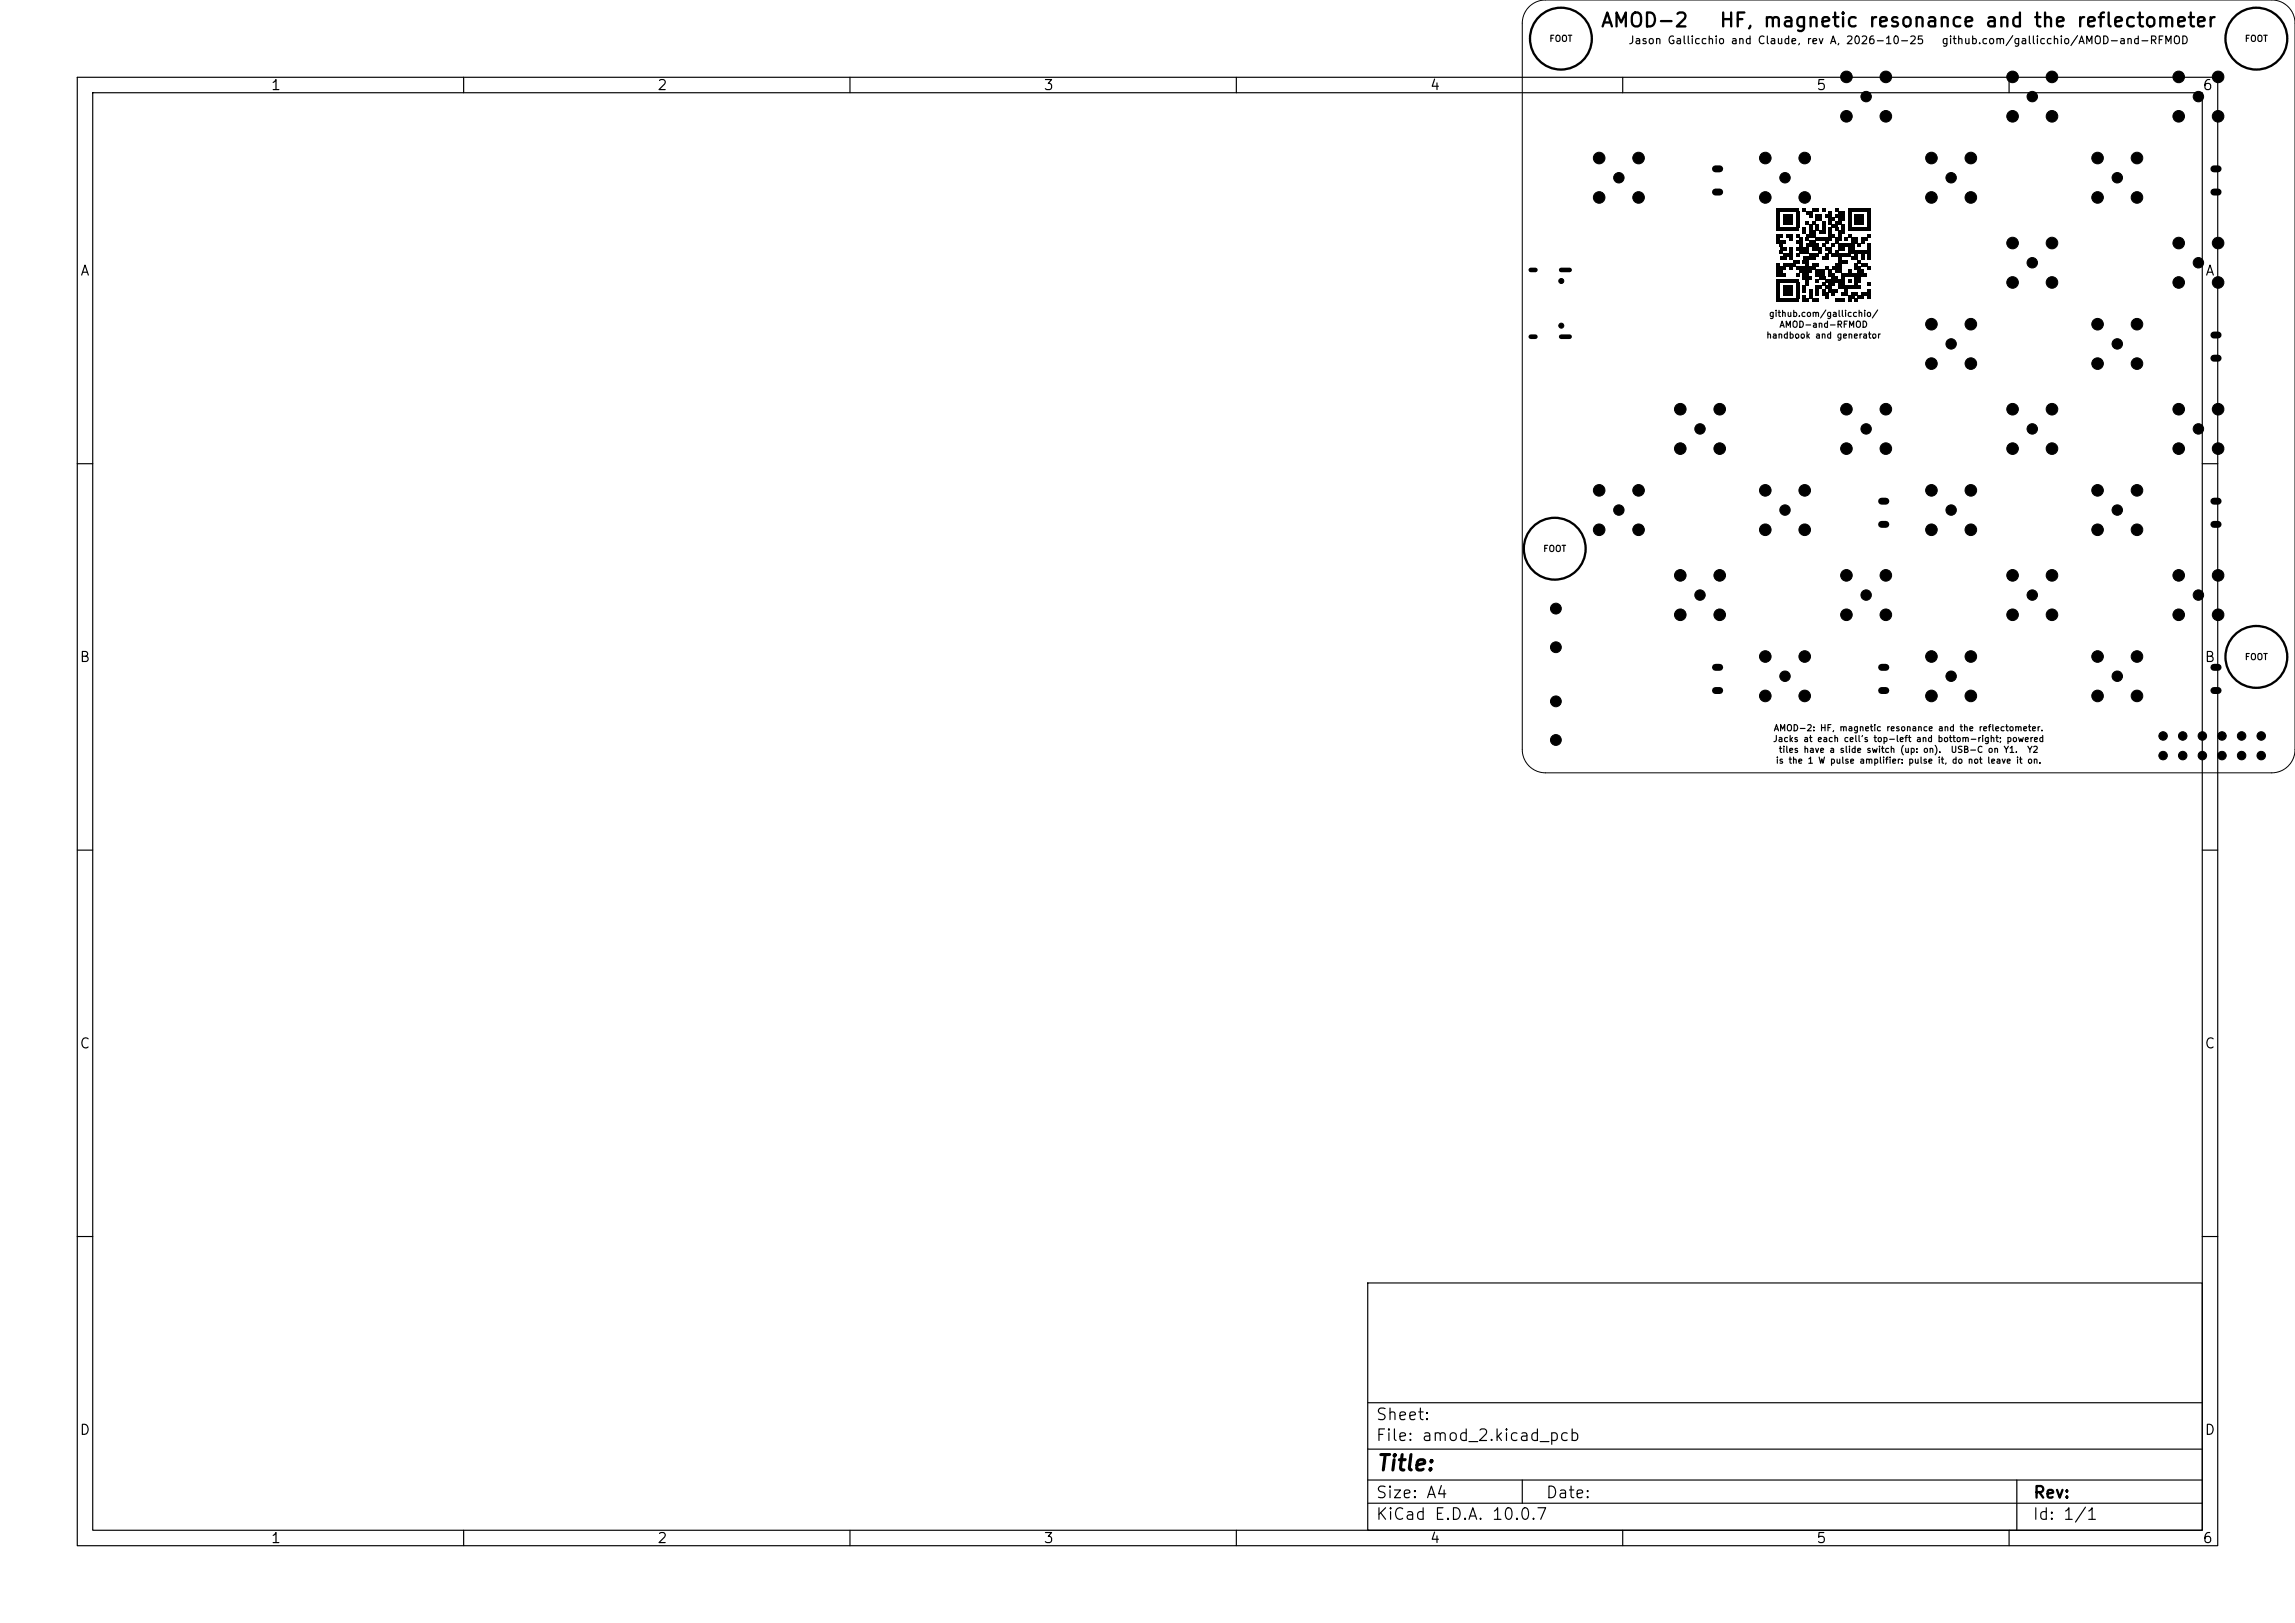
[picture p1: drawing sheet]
<svg xmlns="http://www.w3.org/2000/svg" width="297mm" height="210mm" viewBox="0 0 297 210" stroke-linecap="round" stroke-linejoin="round" font-family="sans-serif">
<defs><g id="words">
<text font-size="2" x="178" y="190.8">Title:</text>
<g font-size="1.8">
<text x="207.1" y="4">AMOD-2</text>
<text x="222.4" y="4">HF, magnetic resonance and the reflectometer</text>
</g>
<g font-size="1.5">
<text x="178" y="184.1">Sheet:</text>
<text x="178" y="186.8">File: amod_2.kicad_pcb</text>
<text x="178" y="197">KiCad E.D.A. 10.0.7</text>
<text x="178" y="194.2">Size: A4</text>
<text x="200" y="194.2">Date:</text>
<text x="263" y="197">Id: 1/1</text>
<text x="263" y="194.2">Rev:</text>
</g>
<g font-size="1.3">
<text x="35" y="12">1</text>
<text x="85" y="12">2</text>
<text x="135" y="12">3</text>
<text x="185" y="12">4</text>
<text x="235" y="12">5</text>
<text x="285" y="12">6</text>
<text x="10.3" y="36">A</text>
<text x="285.3" y="36">A</text>
<text x="10.2" y="86">B</text>
<text x="285.2" y="86">B</text>
<text x="10.2" y="136">C</text>
<text x="285.2" y="136">C</text>
<text x="10.2" y="186">D</text>
<text x="285.2" y="186">D</text>
<text x="35" y="200">1</text>
<text x="85" y="200">2</text>
<text x="135" y="200">3</text>
<text x="185" y="200">4</text>
<text x="235" y="200">5</text>
<text x="285" y="200">6</text>
</g>
<g font-size="1">
<text x="210.7" y="6">Jason Gallicchio and Claude, rev A, 2026-10-25</text>
<text x="251.2" y="6">github.com/gallicchio/AMOD-and-RFMOD</text>
</g>
<g font-size=".8">
<text x="200.4" y="5.6">FOOT</text>
<text x="290.4" y="5.6">FOOT</text>
<text x="228.9" y="41.2">github.com/gallicchio/</text>
<text x="228.5" y="44">handbook and generator</text>
<text x="230.2" y="42.6">AMOD-and-RFMOD</text>
<text x="199.6" y="71.6">FOOT</text>
<text x="290.4" y="85.6">FOOT</text>
<text x="229.5" y="94.8">AMOD-2: HF, magnetic resonance and the reflectometer.</text>
<text x="229.4" y="96.2">Jacks at each cell's top-left and bottom-right; powered</text>
<text x="229.7" y="99">is the 1 W pulse amplifier: pulse it, do not leave it on.</text>
<text x="230.1" y="97.6">tiles have a slide switch (up: on).</text>
<text x="252.4" y="97.6">USB-C on Y1.</text>
<text x="262.3" y="97.6">Y2</text>
</g>
</g></defs>
<g fill="none" stroke="#000" stroke-width=".15">
<path d="M10 10h277v190h-277zM12 12h273v186h-273zM60 10v2M110 10v2M160 10v2M210 10v2M260 10v2M10 60h2M285 60h2M10 110h2M285 110h2M10 160h2"/>
<path d="M177 166h108v32h-108zM285 160h2M60 198v2M110 198v2M160 198v2M177 194.5h108M177 191.5h108M177 187.5h108M177 181.5h108M197 191.5v3M210 198v2M260 198v2"/>
<path d="M261 191.5v6.5"/>
</g>
<g fill="none" stroke="#000" stroke-width=".3">
<circle cx="202" cy="5" r="4"/>
<circle cx="292" cy="5" r="4"/>
<circle cx="201.2" cy="71" r="4"/>
<circle cx="292" cy="85" r="4"/>
</g>
<g fill="#000">
<path d="M229.9 27.3h.4v.5h-.4zM229.9 27.8h.4v.4h-.4zM229.9 28.2h.4v.4h-.4zM229.9 28.6h.4v.4h-.4zM229.9 29h.4v.4h-.4zM229.9 30.7h.4v.4h-.4zM229.9 34h.4v.5h-.4zM229.9 36.6h.4v.4h-.4zM229.9 37h.4v.4h-.4zM229.9 37.4h.4v.4h-.4zM229.9 37.8h.4v.5h-.4zM229.9 38.3h.4v.4h-.4z"/>
<path d="M229.9 30.3h.9v.4h-.9zM230.3 31.5h.5v.4h-.5zM230.3 32.4h.5v.4h-.5zM229.9 34.9h.9v.4h-.9zM229.9 31.1h1.3v.4h-1.3zM230.3 31.9h.9v.5h-.9zM230.3 33.2h.9v.4h-.9zM229.9 34.5h1.3v.4h-1.3zM229.9 35.3h1.3v.4h-1.3zM230.8 27.8h1.2v.4h-1.2zM230.8 28.2h1.2v.4h-1.2zM230.8 28.6h1.2v.4h-1.2z"/>
<path d="M231.2 30.3h.8v.4h-.8zM231.6 30.7h.4v.4h-.4zM231.6 31.9h.4v.5h-.4zM231.6 32.4h.4v.4h-.4zM230.8 32.8h1.2v.4h-1.2zM231.6 33.2h.4v.4h-.4zM231.6 34.5h.4v.4h-.4zM230.8 37h1.2v.4h-1.2zM230.8 37.4h1.2v.4h-1.2zM230.8 37.8h1.2v.5h-1.2zM230.8 34h1.6v.5h-1.6zM229.9 26.9h3v.4h-3z"/>
<path d="M232.4 27.3h.5v.5h-.5zM232.4 27.8h.5v.4h-.5zM232.4 28.2h.5v.4h-.5zM232.4 28.6h.5v.4h-.5zM232.4 29h.5v.4h-.5zM229.9 29.4h3v.5h-3zM232.4 30.3h.5v.4h-.5zM232.4 32.8h.5v.4h-.5zM232 33.6h.9v.4h-.9zM232.4 35.3h.5v.4h-.5zM229.9 36.2h3v.4h-3zM232.4 36.6h.5v.4h-.5z"/>
<path d="M232.4 37h.5v.4h-.5zM232.4 37.4h.5v.4h-.5zM232.4 37.8h.5v.5h-.5zM232.4 38.3h.5v.4h-.5zM229.9 38.7h3v.4h-3zM232.9 30.7h.4v.4h-.4zM232.4 31.1h.9v.4h-.9zM232.9 31.5h.4v.4h-.4zM233.3 26.9h.4v.4h-.4zM233.3 29.4h.4v.5h-.4zM233.3 29.9h.4v.4h-.4zM233.3 37h.4v.4h-.4z"/>
<path d="M233.3 37.4h.4v.4h-.4zM233.3 38.3h.4v.4h-.4zM233.7 28.6h.4v.4h-.4zM233.7 30.7h.4v.4h-.4zM232.4 31.9h1.7v.5h-1.7zM232.9 32.4h1.2v.4h-1.2zM233.3 33.6h.8v.4h-.8zM233.7 34h.4v.5h-.4zM233.3 35.3h.8v.4h-.8zM233.7 36.2h.4v.4h-.4zM233.7 36.6h.4v.4h-.4zM233.3 38.7h.8v.4h-.8z"/>
<path d="M233.7 27.3h.8v.5h-.8zM234.1 27.8h.4v.4h-.4zM234.1 29h.4v.4h-.4zM234.1 29.4h.4v.5h-.4zM232.9 34.9h1.6v.4h-1.6zM233.3 35.7h1.2v.5h-1.2zM234.1 37.4h.4v.4h-.4zM234.1 37.8h.4v.5h-.4zM234.1 38.3h.4v.4h-.4zM234.5 28.6h.5v.4h-.5zM234.1 29.9h.9v.4h-.9zM233.7 30.3h1.3v.4h-1.3z"/>
<path d="M234.1 31.1h.9v.4h-.9zM233.3 33.2h1.7v.4h-1.7zM232.4 34.5h2.6v.4h-2.6zM234.5 26.9h.9v.4h-.9zM235 29h.4v.4h-.4zM235 29.4h.4v.5h-.4zM233.7 31.5h1.7v.4h-1.7zM234.1 32.8h1.3v.4h-1.3zM234.5 34h.9v.5h-.9zM235 36.2h.4v.4h-.4zM235 37.4h.4v.4h-.4zM235 37.8h.4v.5h-.4z"/>
<path d="M234.5 38.7h.9v.4h-.9zM235 27.8h.8v.4h-.8zM235 28.2h.8v.4h-.8zM234.5 31.9h1.3v.5h-1.3zM235.4 32.4h.4v.4h-.4zM235 37h.8v.4h-.8zM235.8 26.9h.4v.4h-.4zM235.8 28.6h.4v.4h-.4zM235.8 29h.4v.4h-.4zM235.8 29.4h.4v.5h-.4zM235.4 29.9h.8v.4h-.8zM235.8 31.5h.4v.4h-.4z"/>
<path d="M235 34.9h1.2v.4h-1.2zM235 35.3h1.2v.4h-1.2zM235.4 35.7h.8v.5h-.8zM235.8 36.6h.4v.4h-.4zM235.8 37.4h.4v.4h-.4zM236.2 31.1h.4v.4h-.4zM236.2 32.8h.4v.4h-.4zM235.8 33.2h.8v.4h-.8zM236.2 34.5h.4v.4h-.4zM235.8 37.8h.8v.5h-.8zM236.2 38.3h.4v.4h-.4zM236.6 27.3h.5v.5h-.5z"/>
<path d="M236.2 27.8h.9v.4h-.9zM236.6 28.6h.5v.4h-.5zM236.6 29.4h.5v.5h-.5zM236.6 29.9h.5v.4h-.5zM235 30.7h2.1v.4h-2.1zM236.2 31.9h.9v.5h-.9zM236.6 32.4h.5v.4h-.5zM236.6 34.9h.5v.4h-.5zM236.2 37h.9v.4h-.9zM236.6 28.2h.9v.4h-.9zM236.6 30.3h.9v.4h-.9zM237.1 31.5h.4v.4h-.4z"/>
<path d="M236.6 35.3h.9v.4h-.9zM236.6 36.6h.9v.4h-.9zM237.1 37.8h.4v.5h-.4zM237.5 26.9h.4v.4h-.4zM237.1 29h.8v.4h-.8zM237.5 29.4h.4v.5h-.4zM237.5 31.1h.4v.4h-.4zM237.5 32.4h.4v.4h-.4zM237.1 35.7h.8v.5h-.8zM236.6 37.4h1.3v.4h-1.3zM237.5 28.6h.8v.4h-.8zM237.9 30.3h.4v.4h-.4z"/>
<path d="M237.5 30.7h.8v.4h-.8zM237.9 33.2h.4v.4h-.4zM237.5 34h.8v.5h-.8zM237.1 34.5h1.2v.4h-1.2zM237.5 34.9h.8v.4h-.8zM237.9 27.3h.8v.5h-.8zM237.5 27.8h1.2v.4h-1.2zM237.9 28.2h.8v.4h-.8zM238.3 29h.4v.4h-.4zM238.3 29.4h.4v.5h-.4zM237.9 29.9h.8v.4h-.8zM237.9 31.9h.8v.5h-.8z"/>
<path d="M238.3 35.7h.4v.5h-.4zM236.2 36.2h2.5v.4h-2.5zM237.9 36.6h.8v.4h-.8zM237.5 38.7h1.2v.4h-1.2zM238.7 30.7h.5v.4h-.5zM237.9 33.6h1.3v.4h-1.3zM238.7 37.4h.5v.4h-.5zM238.3 37.8h.9v.5h-.9zM239.2 27.3h.4v.5h-.4zM239.2 27.8h.4v.4h-.4zM239.2 28.2h.4v.4h-.4zM239.2 28.6h.4v.4h-.4z"/>
<path d="M239.2 29h.4v.4h-.4zM239.2 30.3h.4v.4h-.4zM237.1 32.8h2.5v.4h-2.5zM239.2 34.9h.4v.4h-.4zM239.2 36.2h.4v.4h-.4zM239.2 38.7h.4v.4h-.4zM237.9 31.5h2.1v.4h-2.1zM239.2 31.9h.8v.5h-.8zM239.2 38.3h.8v.4h-.8zM239.6 30.7h.8v.4h-.8zM239.6 31.1h.8v.4h-.8zM240 32.8h.4v.4h-.4z"/>
<path d="M239.6 33.2h.8v.4h-.8zM240 34h.4v.5h-.4zM240 36.6h.4v.4h-.4zM239.6 37.8h.8v.5h-.8zM240 38.7h.4v.4h-.4zM240.4 31.5h.4v.4h-.4zM240.4 33.6h.4v.4h-.4zM240 34.5h.8v.4h-.8zM240 35.7h.8v.5h-.8zM240 36.2h.8v.4h-.8zM237.9 37h2.9v.4h-2.9zM240 27.8h1.3v.4h-1.3z"/>
<path d="M240 28.2h1.3v.4h-1.3zM240 28.6h1.3v.4h-1.3zM240.8 31.1h.5v.4h-.5zM240.8 32.8h.5v.4h-.5zM240.8 33.2h.5v.4h-.5zM240.4 34.9h.9v.4h-.9zM240.4 38.3h.9v.4h-.9zM240.8 30.7h.9v.4h-.9zM240.8 34h.9v.5h-.9zM238.3 35.3h3.4v.4h-3.4zM239.2 26.9h2.9v.4h-2.9zM241.7 27.3h.4v.5h-.4z"/>
<path d="M241.7 27.8h.4v.4h-.4zM241.7 28.2h.4v.4h-.4zM241.7 28.6h.4v.4h-.4zM241.7 29h.4v.4h-.4zM239.2 29.4h2.9v.5h-2.9zM241.7 30.3h.4v.4h-.4zM241.7 31.5h.4v.4h-.4zM241.7 31.9h.4v.5h-.4zM239.2 32.4h2.9v.4h-2.9zM241.7 32.8h.4v.4h-.4zM241.7 33.2h.4v.4h-.4zM241.7 34.5h.4v.4h-.4z"/>
<path d="M241.7 36.6h.4v.4h-.4zM241.7 37.4h.4v.4h-.4zM240.8 37.8h1.3v.5h-1.3zM241.7 38.3h.4v.4h-.4z"/>
</g>
<path d="M197.9 .9a3 3 0 0 1 2.1-.9h94a3 3 0 0 1 3 3v94a3 3 0 0 1-3 3h-94a3 3 0 0 1-3-3v-94a3 3 0 0 1 .9-2.1z" fill="none" stroke="#000" stroke-width=".13"/>
<g fill="#000" stroke="#000" stroke-width=".13">
<circle cx="239" cy="15" r=".75"/>
<circle cx="239" cy="9.9" r=".75"/>
<circle cx="241.5" cy="12.5" r=".67"/>
<circle cx="244.1" cy="15" r=".75"/>
<circle cx="244.1" cy="9.9" r=".75"/>
<circle cx="260.5" cy="15.1" r=".75"/>
<circle cx="260.5" cy="9.9" r=".75"/>
<circle cx="263" cy="12.5" r=".68"/>
<circle cx="265.6" cy="15" r=".75"/>
<circle cx="265.6" cy="9.9" r=".75"/>
<circle cx="282" cy="15" r=".75"/>
<circle cx="282" cy="9.9" r=".75"/>
<circle cx="284.5" cy="12.5" r=".67"/>
<circle cx="287.1" cy="15" r=".75"/>
<circle cx="287.1" cy="9.9" r=".75"/>
<circle cx="202.1" cy="36.4" r=".32"/>
<circle cx="207" cy="25.5" r=".75"/>
<circle cx="207" cy="20.4" r=".75"/>
<circle cx="209.5" cy="23" r=".67"/>
<circle cx="212.1" cy="25.5" r=".75"/>
<circle cx="212.1" cy="20.4" r=".75"/>
<circle cx="228.5" cy="25.5" r=".75"/>
<circle cx="228.5" cy="20.4" r=".75"/>
<circle cx="231" cy="23" r=".67"/>
<circle cx="233.6" cy="25.5" r=".75"/>
<circle cx="233.6" cy="20.4" r=".75"/>
<circle cx="250" cy="25.5" r=".75"/>
<circle cx="250" cy="20.4" r=".75"/>
<circle cx="252.5" cy="23" r=".67"/>
<circle cx="255.1" cy="25.6" r=".75"/>
<circle cx="255.1" cy="20.5" r=".75"/>
<circle cx="260.5" cy="36.6" r=".75"/>
<circle cx="260.5" cy="31.5" r=".75"/>
<circle cx="263" cy="34" r=".68"/>
<circle cx="265.6" cy="36.5" r=".75"/>
<circle cx="265.6" cy="31.4" r=".75"/>
<circle cx="271.5" cy="25.5" r=".75"/>
<circle cx="271.5" cy="20.4" r=".75"/>
<circle cx="274" cy="23" r=".68"/>
<circle cx="276.6" cy="25.5" r=".75"/>
<circle cx="276.6" cy="20.4" r=".75"/>
<circle cx="282" cy="36.5" r=".75"/>
<circle cx="282" cy="31.4" r=".75"/>
<circle cx="284.5" cy="34" r=".67"/>
<circle cx="287.1" cy="36.5" r=".75"/>
<circle cx="287.1" cy="31.4" r=".75"/>
<circle cx="202.1" cy="42.1" r=".32"/>
<circle cx="217.5" cy="58" r=".75"/>
<circle cx="217.5" cy="52.9" r=".75"/>
<circle cx="220" cy="55.5" r=".67"/>
<circle cx="222.6" cy="58" r=".75"/>
<circle cx="222.6" cy="52.9" r=".75"/>
<circle cx="239" cy="58" r=".75"/>
<circle cx="239" cy="52.9" r=".75"/>
<circle cx="241.5" cy="55.5" r=".67"/>
<circle cx="244.1" cy="58" r=".75"/>
<circle cx="244.1" cy="52.9" r=".75"/>
<circle cx="250" cy="41.9" r=".75"/>
<circle cx="250" cy="47" r=".75"/>
<circle cx="252.5" cy="44.5" r=".67"/>
<circle cx="255.1" cy="42" r=".75"/>
<circle cx="255.1" cy="47.1" r=".75"/>
<circle cx="260.5" cy="58.1" r=".75"/>
<circle cx="260.5" cy="53" r=".75"/>
<circle cx="263" cy="55.5" r=".68"/>
<circle cx="265.6" cy="58" r=".75"/>
<circle cx="265.6" cy="52.9" r=".75"/>
<circle cx="271.5" cy="41.9" r=".75"/>
<circle cx="271.5" cy="47" r=".75"/>
<circle cx="274" cy="44.5" r=".68"/>
<circle cx="276.6" cy="41.9" r=".75"/>
<circle cx="276.6" cy="47" r=".75"/>
<circle cx="282" cy="58" r=".75"/>
<circle cx="282" cy="52.9" r=".75"/>
<circle cx="284.5" cy="55.5" r=".67"/>
<circle cx="287.1" cy="58.1" r=".75"/>
<circle cx="287.1" cy="52.9" r=".75"/>
<circle cx="201.4" cy="78.7" r=".7"/>
<circle cx="207" cy="63.4" r=".75"/>
<circle cx="207" cy="68.5" r=".75"/>
<circle cx="209.5" cy="66" r=".67"/>
<circle cx="212.1" cy="63.4" r=".75"/>
<circle cx="212.1" cy="68.5" r=".75"/>
<circle cx="217.5" cy="79.5" r=".75"/>
<circle cx="217.5" cy="74.4" r=".75"/>
<circle cx="220" cy="77" r=".67"/>
<circle cx="222.6" cy="79.5" r=".75"/>
<circle cx="222.6" cy="74.4" r=".75"/>
<circle cx="228.5" cy="63.4" r=".75"/>
<circle cx="228.5" cy="68.5" r=".75"/>
<circle cx="231" cy="66" r=".67"/>
<circle cx="233.6" cy="63.4" r=".75"/>
<circle cx="233.6" cy="68.5" r=".75"/>
<circle cx="239" cy="79.5" r=".75"/>
<circle cx="239" cy="74.4" r=".75"/>
<circle cx="241.5" cy="77" r=".67"/>
<circle cx="244.1" cy="79.5" r=".75"/>
<circle cx="244.1" cy="74.4" r=".75"/>
<circle cx="250" cy="63.4" r=".75"/>
<circle cx="250" cy="68.5" r=".75"/>
<circle cx="252.5" cy="66" r=".67"/>
<circle cx="255.1" cy="63.4" r=".75"/>
<circle cx="255.1" cy="68.6" r=".75"/>
<circle cx="260.5" cy="79.6" r=".75"/>
<circle cx="260.5" cy="74.4" r=".75"/>
<circle cx="263" cy="77" r=".68"/>
<circle cx="265.6" cy="79.5" r=".75"/>
<circle cx="265.6" cy="74.4" r=".75"/>
<circle cx="271.5" cy="63.4" r=".75"/>
<circle cx="271.5" cy="68.5" r=".75"/>
<circle cx="274" cy="66" r=".68"/>
<circle cx="276.6" cy="63.4" r=".75"/>
<circle cx="276.6" cy="68.5" r=".75"/>
<circle cx="282" cy="79.5" r=".75"/>
<circle cx="282" cy="74.4" r=".75"/>
<circle cx="284.5" cy="77" r=".67"/>
<circle cx="287.1" cy="79.5" r=".75"/>
<circle cx="287.1" cy="74.4" r=".75"/>
<circle cx="201.4" cy="90.7" r=".7"/>
<circle cx="201.4" cy="83.7" r=".7"/>
<circle cx="201.4" cy="95.7" r=".7"/>
<circle cx="228.5" cy="90" r=".75"/>
<circle cx="228.5" cy="84.9" r=".75"/>
<circle cx="231" cy="87.5" r=".67"/>
<circle cx="233.6" cy="90" r=".75"/>
<circle cx="233.6" cy="84.9" r=".75"/>
<circle cx="250" cy="90" r=".75"/>
<circle cx="250" cy="84.9" r=".75"/>
<circle cx="252.5" cy="87.5" r=".67"/>
<circle cx="255.1" cy="90.1" r=".75"/>
<circle cx="255.1" cy="85" r=".75"/>
<circle cx="271.5" cy="90" r=".75"/>
<circle cx="271.5" cy="84.9" r=".75"/>
<circle cx="274" cy="87.5" r=".68"/>
<circle cx="276.6" cy="90" r=".75"/>
<circle cx="276.6" cy="84.9" r=".75"/>
<circle cx="279.9" cy="95.2" r=".55"/>
<circle cx="279.9" cy="97.8" r=".55"/>
<circle cx="282.5" cy="95.2" r=".55"/>
<circle cx="282.5" cy="97.8" r=".55"/>
<circle cx="285" cy="95.2" r=".55"/>
<circle cx="285" cy="97.8" r=".55"/>
<circle cx="287.6" cy="97.8" r=".55"/>
<circle cx="287.6" cy="95.2" r=".55"/>
<circle cx="290.1" cy="97.8" r=".55"/>
<circle cx="290.1" cy="95.2" r=".55"/>
<circle cx="292.6" cy="97.8" r=".55"/>
<circle cx="292.6" cy="95.2" r=".55"/>
</g>
<g fill="none" stroke="#000" stroke-width=".9">
<path d="M222 21.9h.6M222 24.9h.6M286.5 21.9h.6M286.5 24.9h.6M286.5 43.4h.6M286.5 46.4h.6M243.5 64.9h.6M243.5 67.9h.6M286.5 64.9h.6M286.5 67.9h.6M222 86.4h.6M222 89.4h.6"/>
<path d="M243.5 86.4h.6M243.5 89.4h.6M286.5 86.4h.6M286.5 89.4h.6"/>
</g>
<path d="M198.1 34.9h.6M202 34.9h1.1M198.1 43.6h.6M202 43.6h1.1" fill="none" stroke="#000" stroke-width=".6"/>
<use href="#words"/>
</svg>
